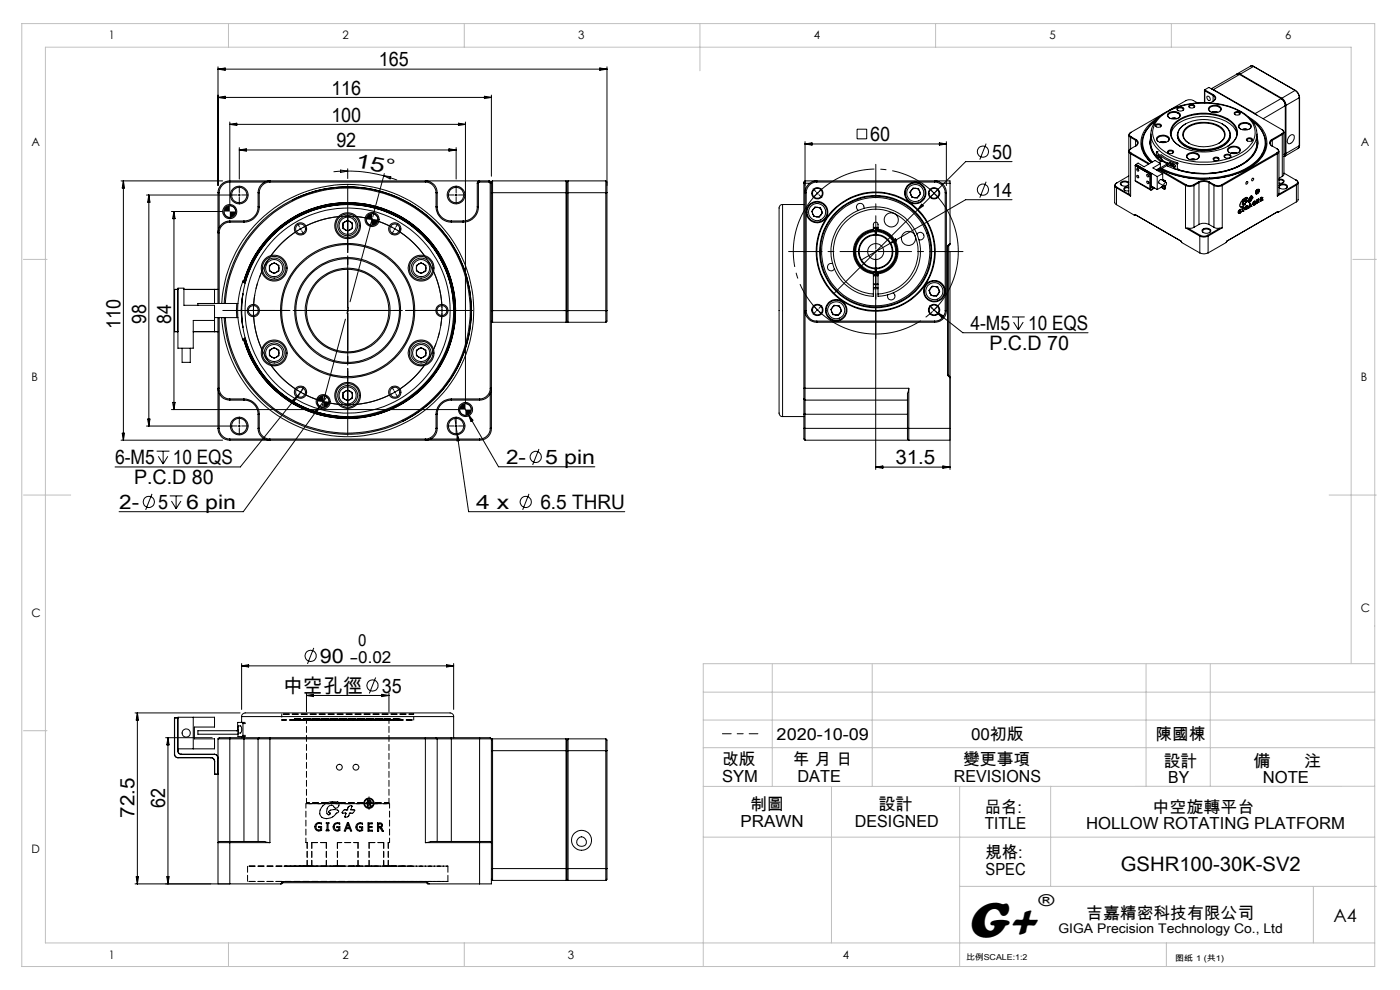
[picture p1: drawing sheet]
<svg xmlns="http://www.w3.org/2000/svg" width="297mm" height="210mm" viewBox="0 0 297 210" stroke-linecap="round" stroke-linejoin="round" font-family="sans-serif">
<defs><g id="words">
<text font-size="11" x="205.1" y="198.7">G+</text>
<g font-size="4.2">
<text x="80.4" y="14.1">165</text>
<text x="70.3" y="20.1">116</text>
<text x="70.3" y="25.8">100</text>
<text x="184.6" y="29.9">60</text>
<text x="71.4" y="31.2">92</text>
<text x="75.3" y="35.4" transform="rotate(11 75.3 35.4)">1 5 °</text>
<text x="210.5" y="33.7">50</text>
<text x="210.5" y="41.7">14</text>
<text x="25.6" y="69.8" transform="rotate(-90 25.6 69.8)">110</text>
<text x="31" y="68.8" transform="rotate(-90 31 68.8)">98</text>
<text x="36.3" y="68.8" transform="rotate(-90 36.3 68.8)">84</text>
<text x="205.9" y="70">4-M5</text>
<text x="218.1" y="70">10 EQS</text>
<text x="209.9" y="74.2">P.C.D 70</text>
<text x="24.4" y="98.5">6-M5</text>
<text x="36.7" y="98.5">10 EQS</text>
<text x="107.4" y="98.4">2-</text>
<text x="115.6" y="98.4">5 pin</text>
<text x="190" y="98.5">31.5</text>
<text x="25.3" y="108">2-</text>
<text x="28.4" y="102.7">P.C.D 80</text>
<text x="33.5" y="108">5</text>
<text x="39.5" y="108">6 pin</text>
<text x="101" y="108">4 x</text>
<text x="114.6" y="108">6.5 THRU</text>
<text x="67.9" y="140.6">90</text>
<text x="60" y="146.9">中空孔徑</text>
<text x="81" y="146.9">35</text>
<text x="28.6" y="173.5" transform="rotate(-90 28.6 173.5)">72.5</text>
<text x="35.1" y="171.4" transform="rotate(-90 35.1 171.4)">62</text>
<text x="237.8" y="184.8">GSHR100-30K-SV2</text>
</g>
<text font-size="3.9" x="282.9" y="195.5">A4</text>
<g font-size="3.5">
<text x="76" y="137.1">0</text>
<text x="74.2" y="140.6">-0.02</text>
<text x="164.8" y="157">2020-10-09</text>
<text x="206" y="157">00初版</text>
<text x="245.2" y="157">陳國棟</text>
<text x="153.2" y="162.3">改版</text>
<text x="153.2" y="165.8">SYM</text>
<text x="168.2" y="162.3">年 月 日</text>
<text x="169.2" y="165.8">DATE</text>
<text x="202.4" y="165.8">REVISIONS</text>
<text x="204.3" y="162.3">變更事項</text>
<text x="246.9" y="162.6">設計</text>
<text x="247.9" y="166.1">BY</text>
<text x="265.9" y="162.6">備</text>
<text x="267.9" y="166.1">NOTE</text>
<text x="276.6" y="162.6">注</text>
<text x="159.1" y="171.9">制圖</text>
<text x="186.4" y="171.9">設計</text>
<text x="208.9" y="172.4">品名:</text>
<text x="244.5" y="172.4">中空旋轉平台</text>
<text x="157.1" y="175.4">PRAWN</text>
<text x="181.3" y="175.4">DESIGNED</text>
<text x="208.9" y="175.9">TITLE</text>
<text x="230.4" y="175.9">HOLLOW ROTATING PLATFORM</text>
<text x="209.1" y="182.1">規格:</text>
<text x="209.1" y="185.6">SPEC</text>
<text x="220.3" y="192.2">®</text>
<text x="230.5" y="194.8">吉嘉精密科技有限公司</text>
</g>
<text font-size="2.8" x="224.5" y="197.8">GIGA Precision Technology Co., Ltd</text>
<g font-size="2.5">
<text x="23.1" y="8.4">1</text>
<text x="72.7" y="8.4">2</text>
<text x="122.7" y="8.4">3</text>
<text x="172.7" y="8.4">4</text>
<text x="222.7" y="8.4">5</text>
<text x="272.7" y="8.4">6</text>
<text x="6.7" y="30.9">A</text>
<text x="288.7" y="30.9">A</text>
<text x="6.7" y="80.9">B</text>
<text x="288.7" y="80.9">B</text>
<text x="6.7" y="130.9">C</text>
<text x="288.7" y="129.9">C</text>
<text x="6.7" y="180.9">D</text>
<text x="23.1" y="203.4">1</text>
<text x="72.7" y="203.4">2</text>
<text x="120.5" y="203.4">3</text>
<text x="178.8" y="203.4">4</text>
</g>
<g font-size="1.7">
<text x="204.9" y="203.7">比例SCALE:1:2</text>
<text x="249.3" y="203.8">图纸 1 (共1)</text>
</g>
</g></defs>
<g fill="none" stroke="#000" stroke-width=".21">
<path d="M46.2 14.2v25.2M46.2 14.7l1.6-.3v.5zM46.2 14.7h82.6M127.2 14.4l1.6 .3-1.6 .2zM128.8 14.2v25.2M255.5 19.1v2.7M255.6 19.3l1.8 1M255.6 19.3v2.5M255.7 19v.1M255.7 19l.8-.4 15.4 8.9M255.7 19l-.2 .1 .1 .2M255.7 19.1l1.7 1"/>
<path d="M255.7 19.1l-.1 .2M257 18.9l.4 .1M257.4 19h.1M257.4 19l8.9 5.1M262.5 15.7h-.1M263 15.8h-.7l-5.3 3M263 15.8l-5.6 3.2M263 15.8l8.8 5.1M263.1 15.7l-.1 .1M263.1 15.7l8.8 5.1M265.3 14h.4l.2 .1M265.3 14l-2.8 1.7h.6"/>
<path d="M265.3 14l.6 .1M265.9 14.1l8.9 5.1M265.9 14.1l-2.8 1.6M274.7 19.2a1.91 1.91 0 0 1 .9 1.5M274.7 19.2h.1M274.7 19.2l-2.8 1.6M274.8 19.2a2.09 2.09 0 0 1 .9 1.5M25.7 38.4h21.5M26.2 38.4v55M26.2 38.4l.2 1.5h-.5zM46.2 20.7h58M46.2 20.7l1.6-.3v.5z"/>
<path d="M48.8 25.9v17.5M48.8 26.4h49.9M48.8 26.4l1.4-.3v.5zM50.8 31.3v6.7M50.8 31.8h46M50.8 31.8l1.4-.2v.5zM56.2 38.6h-7.4a2.29 2.29 0 0 0-2.3 2.3M57.3 38.6v-.2a2.51 2.51 0 0 0-2.5 2.5M57.3 38.6a2.29 2.29 0 0 0-2.3 2.3M57.3 38.6h32.9M72.2 36.1l1.6 .2-1.6 .3zM73.8 36.3a30.3 30.3 0 0 1 7.6 1"/>
<path d="M73.8 36.3l-3 .1M73.8 35.8v2.1M81.4 37.3l2.8 .9M81.4 37.3l1.5 .2-.1 .5zM81.5 36.8l-2.2 8.3M90.2 38.6v-.2a2.51 2.51 0 0 1 2.5 2.5M90.2 38.6a2.29 2.29 0 0 1 2.3 2.3M95.2 31.6l1.6 .2-1.6 .3zM96.8 31.3v6.7M97.3 26.1l1.4 .3-1.4 .2zM98.7 25.9v59.5M101.2 38.9h.3"/>
<path d="M101.2 38.9v5M101.5 38.9v5M101.7 38.6v-.2h-.2l-.3 .5M101.7 38.6l-.2 .3M101.7 38.6h2.1M102.8 20.4l1.4 .3-1.4 .2zM103.8 38.4l.4 .2v.3M103.8 38.6l.2 .3M103.8 38.4h-55a2.51 2.51 0 0 0-2.6 2.5M103.8 38.4v.2M104 38.9h.2M104 38.9v43.5"/>
<path d="M104.2 20.2v17.2M104.2 38.9v52M104.5 38.4v2.5M104.5 38.4l-.2 .1-.1 .4M104.5 38.4h15.6M120.1 38.4v30M120.1 38.4l.2 .1v2.4M120.5 38.4v2.5M120.5 38.4l-.2 .2M120.5 38.4h8M128.5 38.4v2.5M128.5 38.4l.3 .2v2.3"/>
<path d="M170.5 38.9h1.3M170.5 38.9v43.5M170.8 30v54.9M170.8 30.5h30M170.8 30.5l1.5-.2v.5zM170.8 38.4v.5M170.8 38.4h30.7v.5M170.8 38.4l-.3 .2v.3M173.3 38.6a2.29 2.29 0 0 0-2.3 2.3M173.3 38.6v-.1a2.19 2.19 0 0 0-2.4 2.4h.1M173.3 38.6h25M181.8 27.4h2.1v2h-2.1z"/>
<path d="M193.7 39.9l1.2 .1 .4 1.1-.7 .9-1.1-.1-.5-1.1zM198.3 38.6a2.23 2.23 0 0 1 2.2 2.3M198.3 38.6v-.2a2.36 2.36 0 0 1 2.5 2.5M199.3 30.3l1.5 .2-1.5 .3zM199.8 38.9h1.7M200.8 30v9.4M201.5 38.9v13l-.2 .2M209.2 38.6l-1.3 3.3M209.2 30.5l-1.3 3.4M214.7 34.3h-9.8l-27.9 27.9M236.5 39.4v3.5l.4 .5M236.9 39.9v3.5"/>
<path d="M236.9 39.9l3 1.7M236.9 38.8a.49 .49 0 0 0-.3 .5 .49 .49 0 0 0 .3 .4M236.9 38.8a.55 .55 0 0 0-.4 .5 .55 .55 0 0 0 .4 .6M236.9 39.7v.2M236.9 39.7l2.6 1.5M238 39.4a.45 .45 0 0 1-.1-.6 .45 .45 0 0 1 .5-.2 .64 .64 0 0 1 .7 0 .64 .64 0 0 1 .2 .7l-.1 .1M239.5 28.6v12.6M239.5 39.7a.62 .62 0 0 0-.7-.1 .62 .62 0 0 0-.3 .6l.4 .3h.6M239.5 38.8a1.09 1.09 0 0 0-1.8 .2 1.16 1.16 0 0 0 1.6 .3M239.5 39.1l-.2 .2M239.5 39.9a.52 .52 0 0 0-.6-.1 .52 .52 0 0 0-.3 .5l.1 .1M239.5 37.3l-2.6 1.5"/>
<path d="M239.9 31.6a.53 .53 0 0 0-.4 .5 .53 .53 0 0 0 .4 .5M239.9 29.1v2.5M239.9 32.6v9M239.9 32.6l3.8 2.2M239.9 29.1l1 .7M239.9 31.5a.49 .49 0 0 0-.3 .5 .49 .49 0 0 0 .3 .4M239.9 28.1a.49 .49 0 0 0-.3 .4 .49 .49 0 0 0 .3 .5M239.9 28.1a.55 .55 0 0 0-.4 .5 .55 .55 0 0 0 .4 .5M239.9 32.4l3.9 2.3M239.9 29l1.1 .6M239.9 32.4v.2M239.9 31.5v.1"/>
<path d="M239.9 29v.1M240.8 38.3l.1 .2 3.2 1.8M240.8 35.1h.1M240.8 35.2l3.2 1.8M240.8 35.1v3.2M240.8 35.1l3.2 1.8M240.8 38.3l3.2 1.8M240.8 35.1l.3-.1 3.1 1.8M240.9 29.8a.66 .66 0 0 1 .4 .6 .66 .66 0 0 1-.4 .6zM241 29.6a.7 .7 0 0 1 .5 .7 .7 .7 0 0 1-.5 .6l-1.1 .6M241 29.6l-.1 .2M241 34.9v.1"/>
<path d="M241 34.9l4.5 2.6M241.2 37.2a.26 .26 0 0 1 .3 .2 .26 .26 0 0 1-.2 .3l-.2-.3zM241.2 35.8a.27 .27 0 0 1 .3 .2 .27 .27 0 0 1-.2 .3zM241.4 35.8l.1 .3M241.4 37.2l.1 .3M242.3 30.4a5.4 5.4 0 0 0 2 4.1M243.1 27.8a5 5 0 0 0 1.2 6.6M243.3 37a.27 .27 0 0 1 .4 .2 .27 .27 0 0 1-.2 .3zM243.3 38.4a.33 .33 0 0 1 .3 .2 .33 .33 0 0 1 0 .4l-.3-.2zM243.5 37l.2 .3M243.5 38.5l.2 .3M244 37v3.1"/>
<path d="M244 36.9v.1M244 36.9v3.2M244.2 29a4.4 4.4 0 0 0 1.1 4.4M244.2 29.3l-.3 1.3M244.2 29.4a4.2 4.2 0 0 0 1.1 3.9M244.2 28.4v1.9a4.6 4.6 0 0 0 1.1 2.9M244.2 36.8l-.2 .1M244.2 36.8h.1M244.3 36.8v3h.2M244.3 36.8h.1M244.3 39.6l.2 .2h-.2zM244.3 39.5l1.2 .7"/>
<path d="M244.3 36.8l-.3 .2M244.5 39.8h.1M244.7 39.7l-.2 .1M244.9 39.9l-.6 .3M245.1 25.7a5.2 5.2 0 0 0-2.2 6.5l.5 1 1.1 1.2M245.2 26.4a.67 .67 0 0 1 .7-.2 .67 .67 0 0 1 .4 .6 .71 .71 0 0 1-1.2-.3zM245.3 25.5l-1.1 .8-1.1 1.5M245.3 33.3l.9 1M245.3 26.9a.4 .4 0 0 1 .2-.5 .4 .4 0 0 1 .5 0l.3 .3-.1 .2M245.4 32.3l-.1 1M245.4 32.3a8.4 8.4 0 0 0 4.3 2.4M245.4 29.2a1.81 1.81 0 0 1 2.7 .1 1.39 1.39 0 0 1-2 .9l-.7-.5z"/>
<path d="M245.5 37.5v2.7M245.6 25.1a14.6 14.6 0 0 1 11.4-3.2 12.5 12.5 0 0 1 8.5 3.6 4.4 4.4 0 0 1-.9 6.7 16.9 16.9 0 0 1-14.7 1.9 8 8 0 0 1-5.6-4.7 4.4 4.4 0 0 1 1.3-4.3zM245.6 32.2h-.2M245.7 32.2l-.3 .1M245.7 33.5a.31 .31 0 0 1-.2-.3 .31 .31 0 0 1 .2-.3l.5 .5a.35 .35 0 0 1 .3 .3 .35 .35 0 0 1-.2 .3h-.1M245.7 33.5l.5 .5M245.8 30a.6 .6 0 0 1-.3-.7 .6 .6 0 0 1 .6-.4 1.21 1.21 0 0 1 1.8 .9l-.3 .2M245.8 33l.2 .4M245.9 25.1a13.9 13.9 0 0 1 10.3-3.2 13.3 13.3 0 0 1 8.7 3.2 4.1 4.1 0 0 1-.4 6.4 15.6 15.6 0 0 1-12.2 2.6 10.7 10.7 0 0 1-7.1-3.8 4 4 0 0 1 .7-5.2zM245.9 36.1l5.6 3.3M246 24.8a6.6 6.6 0 0 0-4 5.8 5.7 5.7 0 0 0 2.2 3.9M246 33.4l.5 .4"/>
<path d="M246 33.4l-.3 .1M246 36l5.6 3.2M246.1 30.2h1.2M246.2 33.3l.2 .3M246.2 34.7l-1.2-.7-2.3 1.4-1.3-.8-.4 .3M246.2 34.7l-1.6 .9 2.1 1.2M246.2 34.7v.9l-.9 .4 2.3-1.2M246.3 32.8l1.7 1 1.8 .7M246.5 33.9l-.3 .1M246.6 39.6h.1M246.6 34.1l1 .7M246.6 34.1v-.1l1.1 .6"/>
<path d="M246.6 34.1l-.7 .4M246.7 38.1l.5 .2M246.7 36.8l-1.2 .7M246.7 36.8v1.5M246.7 39.3v.2l-1.2 .7M246.7 39.3l.1 .1M246.7 38.2l.3 .2M246.8 39.4v.2h-.2M246.8 39.4l-.2 .2M247 38.4l.2-.1 .1 .3M247 24l-7.1 4.1M247 38.4h-.1"/>
<path d="M247 38.4h.1M247 39.5v.6M247 38.4h.2l.1 .2M247.2 38.8l.1-.1a.4 .4 0 0 1 .1 .5 .4 .4 0 0 1-.5 .2v-.4zM247.2 40h.1M247.3 39.4v.6M247.3 40l-.3 .1M247.3 30.2l-.7-.2-.5 .2M247.4 38.7l-1.1-.6a.53 .53 0 0 0-.4 .8l1.1 .6M247.6 35.1l.1 .1M247.6 35.1h.1M247.7 34.6l-.1 .2"/>
<path d="M247.7 34.6v.6l1.2 .5 .8 .3 .1-.1M247.7 35l-2.1 1.2M247.8 32a.78 .78 0 0 1 1.2 .2 .78 .78 0 0 1-1.3 0zM247.9 24.1a1.81 1.81 0 0 1 2.5 .2 1.34 1.34 0 0 1-2 .8 .65 .65 0 0 1-.6-.3 .65 .65 0 0 1 .1-.7zM247.9 32.5a.42 .42 0 0 1 .2-.5 .42 .42 0 0 1 .5 0l.2 .2-.1 .3M248.1 25a.66 .66 0 0 1-.2-.8 .66 .66 0 0 1 .8-.3 1.09 1.09 0 0 1 1.6 .9l-.3 .2M248.2 34.5l.3 .5M248.2 35.1a.29 .29 0 0 1-.3-.3 .29 .29 0 0 1 .4-.2l.5 .2a.43 .43 0 0 1 .5 .2 .43 .43 0 0 1-.1 .5h-.1M248.2 35.1l.9 .4M248.4 25.1h1.3M248.4 28.5a4.6 4.6 0 0 1 3.7-3.3 10.8 10.8 0 0 1 8.8 1.1l1.2 1.2 .3 1M248.5 35l.8 .3-.2 .2"/>
<path d="M248.5 25.2l.6-.2 .5 .2M248.5 35l-.3 .1M248.6 34.7v.1a.19 .19 0 0 0 .2 .2 .19 .19 0 0 0 .2-.2M248.6 34.7h.1M249.1 26.2a10.3 10.3 0 0 1 10.4-1.4 3.9 3.9 0 0 1 3 3.7 5.2 5.2 0 0 1-4.3 3.4 10.3 10.3 0 0 1-8.8-1.6 2.73 2.73 0 0 1-.3-4.1zM249.7 34.7l.1 .2M249.7 23a.89 .89 0 0 1 1.4 .1 .83 .83 0 0 1-.7 .5 .83 .83 0 0 1-.7-.5zM249.8 28.6a3.5 3.5 0 0 0 3 3 8.1 8.1 0 0 0 7.7-1.4l.3-.6 .2-1M249.8 34.9v1M249.8 34.5l.1 .2M249.8 34.5l-.1 .2M249.9 34.7l-.1 .2"/>
<path d="M249.9 23.5a.42 .42 0 0 1 .1-.6 .42 .42 0 0 1 .5 0l.5 .2v.2l-.1 .2M250.4 31.1a2.95 2.95 0 0 1-1.2-4.8 9.8 9.8 0 0 1 9.1-1.8 5.4 5.4 0 0 1 4 3 3 3 0 0 1-1.9 3.6M250.6 27a7.9 7.9 0 0 1 9.5-.1 2.27 2.27 0 0 1-.7 3.8 8.2 8.2 0 0 1-8.6-.4 2.09 2.09 0 0 1-.2-3.3zM251.5 39.4a2.02 2.02 0 0 0 1.8 0M251.5 26.3a2.5 2.5 0 0 0-1.3 3.6 7.7 7.7 0 0 0 8 1.6 3.4 3.4 0 0 0 2.8-3 3 3 0 0 0-1.7-2.2M251.5 39.4v8.9M251.5 27.2a6.6 6.6 0 0 1 7.8 .1 1.9 1.9 0 0 1-.8 3.1 6.9 6.9 0 0 1-6.9-.5 1.75 1.75 0 0 1-.1-2.7zM251.6 39.2a1.59 1.59 0 0 0 1.6 0M251.6 39.2l-.1 .2M251.9 32.7a1.84 1.84 0 0 1 2.5 .3 1.24 1.24 0 0 1-1.7 .9 .77 .77 0 0 1-.8-.3 .77 .77 0 0 1 0-.9zM252.1 33.7a.6 .6 0 0 1-.3-.7 .6 .6 0 0 1 .7-.4 1.36 1.36 0 0 1 1.8 .7l-.3 .4M252.3 22.4a.76 .76 0 0 1 1.2 .2 .72 .72 0 0 1-1.3-.1z"/>
<path d="M252.3 30.4a1.89 1.89 0 0 1-1.3-1.8 1.89 1.89 0 0 1 1.3-1.8 6.6 6.6 0 0 1 6.8 .5 1.82 1.82 0 0 1-.5 3.1M252.4 22.9a.34 .34 0 0 1 0-.5 .34 .34 0 0 1 .5 0l.4 .1-.1 .4M252.4 33.9l.6-.2 .7 .1-1.2 .1M253.2 39.2l.1 .2M253.3 39.4v8.8M254 21.8l-.8-.5a1.87 1.87 0 0 0-1.6 0l-3.5 2M254.2 38.6a2.47 2.47 0 0 1 2.3 0M254.2 38.6l-1 .6M254.2 38.6l.2 .1M254.4 38.7a2.39 2.39 0 0 1 2.1 0M254.4 38.7l-1.1 .7M254.4 38.7v8.9"/>
<path d="M256 20.5a.48 .48 0 0 1 .7 .2 .48 .48 0 0 1-.2 .6l-.3-.2zM256.5 38.7l1 .7M256.5 38.7v8.9M256.5 22.7a1.69 1.69 0 0 1 2.6 .4 1.62 1.62 0 0 1-2.7 .1zM256.5 38.6l1.1 .6M256.5 38.6v.1M256.8 23.7a.68 .68 0 0 1-.2-.9 .68 .68 0 0 1 .8-.3 1.08 1.08 0 0 1 1.5 .9l-.2 .3M257.4 20.3a.64 .64 0 0 1 .4 .6 .64 .64 0 0 1-.4 .6zM257.4 33.6a.67 .67 0 0 1 .7-.3 .67 .67 0 0 1 .5 .6 .71 .71 0 0 1-1.2-.3zM257.4 20.1a.7 .7 0 0 1 .5 .7 .7 .7 0 0 1-.5 .6l-.6 .4M257.4 20.1v.2M257.5 39.4a1.94 1.94 0 0 0 1.8 0"/>
<path d="M257.5 39.4v8.8M257.6 34a.41 .41 0 0 1 .1-.5 .41 .41 0 0 1 .5 0l.3 .3-.1 .2M257.6 39.2a1.59 1.59 0 0 0 1.6 0M257.6 39.2l-.1 .2M258.3 23.8l-.6-.1-.6 .1 .7-.1 .5 .1M259.2 39.2l.1 .2M259.3 39.4v8.9M259.7 32.9a.82 .82 0 0 1 1.4 .4 .87 .87 0 0 1-1.4-.3zM259.9 33.5a.36 .36 0 0 1-.1-.5 .36 .36 0 0 1 .5-.1 .41 .41 0 0 1 .6 0 .41 .41 0 0 1 0 .6M260.5 31.5a1.81 1.81 0 0 1 2.6 .2 1.39 1.39 0 0 1-2 .8l-.6-.5zM260.8 32.4a.6 .6 0 0 1-.2-.7 .6 .6 0 0 1 .6-.5 1.35 1.35 0 0 1 1.8 .8l-.3 .4M261.2 32.5h1.2"/>
<path d="M261.8 23.9a.67 .67 0 0 1 .7-.3 .67 .67 0 0 1 .6 .6 .71 .71 0 0 1-1.3-.3zM262.1 24.3h-.1a.41 .41 0 0 1 .2-.5 .41 .41 0 0 1 .5 .1l.3 .1-.1 .3M262.4 32.5l-.7-.1-.6 .1M262.8 26.5a1.84 1.84 0 0 1 2.7 .1 1.34 1.34 0 0 1-2 .9l-.7-.5zM263.2 27.4a.66 .66 0 0 1-.2-.9 .66 .66 0 0 1 .8-.3 1.04 1.04 0 0 1 1.5 .9l-.3 .3M263.5 27.5h1.2M263.5 27.5l.7-.1 .5 .1M264.4 38.6l.2-.1a.29 .29 0 0 1 0 .4 .29 .29 0 0 1-.3 .1zM264.5 29.4a.76 .76 0 0 1 1.2 .3 .72 .72 0 0 1-1.3-.2zM264.7 29.9a.34 .34 0 0 1 0-.4 .34 .34 0 0 1 .4-.1l.4 .2v.3M264.9 24.8a6.3 6.3 0 0 1 3.7 6.6 8.3 8.3 0 0 1-5 5 21.3 21.3 0 0 1-17.4-.5M265.5 25.5l1.4 1.2 .8 1.1"/>
<path d="M265.6 37.9l.2-.1a.29 .29 0 0 1 .1 .4 .29 .29 0 0 1-.4 .1zM265.7 25.7a5.2 5.2 0 0 1 0 9.1 19.4 19.4 0 0 1-16 2.2l-1.5-.5-1.7-.8M266.3 24.1l-.1 .1M266.3 24.1l.4 .3M266.7 29a4.5 4.5 0 0 1-1.9 5 16.6 16.6 0 0 1-13.4 2.5l-2.3-.7M266.7 29.3l.1 1.3M266.7 29.4a5.1 5.1 0 0 1-2.9 5.3 18 18 0 0 1-14.1 1.2l.2-.1-.1 .1M266.7 28.4v1.9a6.1 6.1 0 0 1-4.2 5 17.9 17.9 0 0 1-12.7 .6M267.8 27.8a5 5 0 0 1-1.5 6.7 17.5 17.5 0 0 1-12.4 3.4 18.2 18.2 0 0 1-7.6-2.1M268.5 30.4a6.4 6.4 0 0 1-3.7 5.4M269.6 30l.3-.2v1.2l-.4-.5zM269.8 29.6a.72 .72 0 0 0-.5 .7 .72 .72 0 0 0 .5 .6l1.1 .6"/>
<path d="M269.8 29.6l.1 .2M270.9 31.5a.47 .47 0 0 1 .3 .5 .47 .47 0 0 1-.3 .4M270.9 31.5a.58 .58 0 0 1 .4 .5 .58 .58 0 0 1-.3 .6M270.9 32.4l-11.7 6.8M270.9 32.4l.1 .2M271 32.6l-11.7 6.8M271 32.6v9M271.3 32.1v9.1M271.3 38.1a.69 .69 0 0 1 1.1 .5l-.3 .2h-.8M271.3 39.4a1.18 1.18 0 0 1 1.8 .1 1.09 1.09 0 0 1-1.8 .2M271.3 38.2a.52 .52 0 0 1 .6 0 .52 .52 0 0 1 .3 .6h-.1M271.6 40a.43 .43 0 0 1-.1-.6 .43 .43 0 0 1 .5-.2 .61 .61 0 0 1 .7 0 .61 .61 0 0 1 .2 .7l-.1 .1"/>
<path d="M271.8 20.9a1.92 1.92 0 0 1 .9 1.5l-4.7 2.8M271.8 20.9l-5.5 3.2M271.8 20.9h.1M271.9 20.9a1.83 1.83 0 0 1 .8 1.5M271.9 27.5a.47 .47 0 0 1 .4 .4 .47 .47 0 0 1-.4 .5M271.9 27.5a.56 .56 0 0 1 .5 .5 .56 .56 0 0 1-.4 .5M271.9 20.8a1.79 1.79 0 0 1 .9 1.6M271.9 20.8v.1M271.9 28.4l-2.1 1.2M271.9 28.4l.1 .1M272 28.5l-2.1 1.3M272 37.4l-.7 .4"/>
<path d="M272 28.5v8.9M272.4 28v9l-.4 .4M272.4 33.2h.1M272.4 36.7l2.5 1.5M272.6 33.1l-.1 .1M272.7 32.7l-.3 .5M272.7 22.4h.1M272.7 22.4v10.3M272.7 32.7l-.3 .1M272.8 32.6h-.1M272.8 22.4v10.2M273.6 28.8a.57 .57 0 0 1 .8-.2 .57 .57 0 0 1 .1 .9 1.12 1.12 0 0 1-1.3 .9 1.32 1.32 0 0 1 .4-1.6z"/>
<path d="M274.9 38.2a.47 .47 0 0 1 .4 .5 .47 .47 0 0 1-.4 .4M274.9 38.2a.54 .54 0 0 1 .5 .5 .54 .54 0 0 1-.4 .6M274.9 39.1l-3.6 2.1M274.9 39.1l.1 .2M275 39.3l-4 2.3M275 39.3v3.5M275.4 38.7v3.8l-.4 .3M275.4 31.5l-2.8 1.7 .2-.6M275.6 30.9v.4l-.2 .2M275.6 20.7l-2.8 1.7M275.6 20.7v10.2M275.6 30.9l-2.8 1.7"/>
<path d="M275.7 30.9l-.3 .6M275.7 20.7h-.1M275.7 30.9h-.1M275.7 20.7v10.2M31.1 41.4h18.1M31.6 41.4v49M31.6 41.4l.2 1.5h-.5zM36.4 44.9h10.8M36.9 44.9v42M36.9 44.9l.2 1.5h-.5zM46.2 40.9v23.5M46.2 40.9h.3"/>
<path d="M46.5 40.9v7.4M46.5 49.4v15M47.5 44.9a1.33 1.33 0 0 0 1.3 1.2M48.8 47.1a2.29 2.29 0 0 0-2.3 2.3M48.8 46.9a2.51 2.51 0 0 0-2.6 2.5h.3M48.8 46.9v.2M48.8 47.1h3M48.8 46.9h3M48.8 43.6a1.21 1.21 0 0 1 1.2 1.3M50.5 41.4h.5M50.8 41.1v.5M51.5 59.8v-.2l.6 .2a22.5 22.5 0 0 1 24.7-16.2 22.5 22.5 0 0 1 19.4 22.3"/>
<path d="M51.5 59.8a17.9 17.9 0 0 0 0 12.2M51.5 59.8l.5 .3M51.8 46.9v.2M51.9 59.8a22.7 22.7 0 0 1 34.9-12.5 22.7 22.7 0 0 1 0 37.1 22.7 22.7 0 0 1-34.9-12.4M54.8 43.9a3 3 0 0 1-3 3M54.8 40.9v3M54.8 40.9h.2M54.8 43.9h.2M55 43.9a3.3 3.3 0 0 1-3.2 3.2M55 40.9v3M57.1 56.3l1.1-.6 1 .6v1.2l-1 .5-1.1-.5zM62.1 42.4a26.2 26.2 0 0 1 35.2 11.8 26.2 26.2 0 0 1-11.9 35.2"/>
<path d="M63.6 48.4l.1 .2M63.7 48.6l-.2 .1M63.7 48.6l.2 .2M64 48.4l-.3 .2M72.7 47.3l1.1-.6 1 .6v1.2l-1 .5-1.1-.5zM77.7 46.6a1.21 1.21 0 0 0 1.2 1.2M78.7 46.5l.5 .1M78.9 45.3a1.26 1.26 0 0 1 1.3 1.3M79 46.3l-.2 .5M88.3 56.3l1-.6 1 .6v1.2l-1 .5-1-.5zM92.5 43.9a3.3 3.3 0 0 0 3.2 3.2M92.5 40.9v3"/>
<path d="M92.5 40.9h.2M92.5 43.9h.2M92.7 43.9a3 3 0 0 0 3 3M92.7 40.9v3M95.7 47.1h2.5M95.7 46.9v.2M95.7 46.9h2.5M96.5 41.4h.5M96.8 41.1v.5M98.2 46.9v.2M101.2 43.9a3 3 0 0 1-3 3M101.2 43.9h.3"/>
<path d="M101.5 43.9a3.3 3.3 0 0 1-3.3 3.2M104.2 40.9h.3M104.5 40.9h15.8M104.5 40.9v25M120.3 40.9h.2M120.3 40.9v25M120.5 40.9h8M120.5 40.9v25M128.5 40.9h.3M128.5 40.9v25M128.8 40.9v25M166 43.4a1 1 0 0 0-.7 1.4v42.8a.76 .76 0 0 0 .7 .8"/>
<path d="M166 43.4v45M166 43.4h4.5M171 40.9v25M172.9 43.9l1.2 .2 .4 1-.7 1-1.2-.2-.4-1.1zM173.2 40.8l.4 .4M173.6 40.8l-.4 .4M176.6 55.9a.81 .81 0 0 0-1 .4 .81 .81 0 0 0 .4 1.1 .81 .81 0 0 0 1-.3M183.2 44.2a.8 .8 0 0 0-.4-1 .8 .8 0 0 0-1 .4 .8 .8 0 0 0 .3 1M185.3 48.6a4.8 4.8 0 0 0-4.3 4.8 4.8 4.8 0 0 0 4.3 4.7M185.3 48.3h1M185.3 58.5h1M185.5 53.4h.5"/>
<path d="M185.7 57.9v.5l-.4-.1 .6 .1M185.7 49.1a4.3 4.3 0 0 0-4.2 4.3 4.3 4.3 0 0 0 4.2 4.2M185.7 49.7a3.7 3.7 0 0 0-3.6 3.7 3.7 3.7 0 0 0 3.6 3.6M185.7 49.9a3.5 3.5 0 0 0-3.4 3.5 3.5 3.5 0 0 0 3.4 3.5M185.7 48.9a4.5 4.5 0 0 0-4.4 4.5 4.5 4.5 0 0 0 4.4 4.5M185.7 56.9h.2M185.7 49.9h.1M185.7 48.9v1M185.7 56.9v1M185.8 53.1v.5M185.8 54.9v44.7M185.8 49.9h.1"/>
<path d="M185.8 48.4v1.5M185.9 48.4h-.6h.4v.5M185.9 49.1a4.3 4.3 0 0 1 4.1 4.3 4.3 4.3 0 0 1-4.1 4.2M185.9 48.9a4.5 4.5 0 0 1 4.4 4.5 4.5 4.5 0 0 1-4.4 4.5M185.9 49.7a3.7 3.7 0 0 1 3.5 3.7 3.7 3.7 0 0 1-3.5 3.6M185.9 49.9a3.5 3.5 0 0 1 3.4 3.5 3.5 3.5 0 0 1-3.4 3.5M185.9 48.4v.5M185.9 57.9v.5M185.9 48.9v1M185.9 56.9v1M185.9 48.4h.4M186.3 48.6a4.8 4.8 0 0 1 4.2 4.8 4.8 4.8 0 0 1-4.2 4.7"/>
<path d="M186.3 58.3l-.4 .1M188.8 51.6l-6.1 3.5M188.8 51.6l1.2-.9 .2 .4zM189.7 45.3a8.9 8.9 0 0 1 4.4 4.7M189.7 45.3a9 9 0 0 0-12.6 5.8 9 9 0 0 0 8.2 11.3M194.1 50a9 9 0 0 1-7.8 12.4M194.5 49.7a.79 .79 0 0 1 1.1-.3 .79 .79 0 0 1 .3 1 .79 .79 0 0 1-1 .4M195.5 43.3l.4 .4-1.3 .8zM198 40.8l.3 .4M200.5 40.9h.3M200.5 40.9v25M200.8 40.9v25"/>
<path d="M201 52.1v27.5M201 52.1h.3M201.3 52.1v27.5M201.5 53.4v46.2M201.5 51.6l-.5 .5M214.7 42.4h-9.8l-16.1 9.2M236.9 43.4l3.7 2.2M239.5 41.2l.4 .4M240.8 45.5l9.7 5.6 .2 .4 3.8 2.1M240.8 45.5l-.2 .1M240.8 45.5l.1 .1h-.3M244 40.1l.1 .2 .2-.1"/>
<path d="M244 40.1h.1M244.3 40.2h.1M247 40.1h.1M247 40.1l-.7-.4 .7 .4M251.5 48.3l.5 .1M251.5 48.3l3 1.8M252 48.4l2.6 1.5M253.3 48.2l-.6 .2h-.7M254.4 47.6a2.39 2.39 0 0 1 2.1 0M254.4 47.6l-1.1 .6M254.5 50.1a1.94 1.94 0 0 0 1.8 0M254.5 53.6a1.94 1.94 0 0 0 1.8 0"/>
<path d="M254.5 50.1v3.5M254.6 49.9a1.59 1.59 0 0 0 1.6 0M254.6 49.9l-.1 .2M255 48.8a1.18 1.18 0 0 1 1.9 .1 1.03 1.03 0 0 1-1 .6 1.03 1.03 0 0 1-.9-.6zM255.3 49.3a.43 .43 0 0 1-.1-.5 .43 .43 0 0 1 .5-.2 .61 .61 0 0 1 .7 0 .61 .61 0 0 1 .2 .7h-.1M256.2 49.9l.1 .2M256.3 50.1v3.5M256.5 47.6l1 .6M257.5 48.2l.6 .2h.7M258.8 48.4l-2.6 1.5M259.3 48.3l-.5 .1M259.3 48.3l-3 1.8"/>
<path d="M260.3 51.1l-.2 .4-3.8 2.1M262.7 45l.1 .1M262.7 45h.1M263 45.2h.1M263 45.2l-.2 .1M263 44.5l-.3 .5M263 44.5h.1M263.1 44.8l-.2 .3-.2-.1M263.1 44.8h.1M263.1 44.8l-.1 .1 .2-.2v.3M263.2 44.5h-.2M263.2 44.5a.46 .46 0 0 0-.5 .2 .46 .46 0 0 0 .1 .6l.2-.1"/>
<path d="M263.2 45l-.2 .2M263.2 44.5h.1M263.2 45h.1M263.2 43.9h.1M263.5 43.8l-.3 .1M263.5 43.8h.1M263.6 43.3h.1M263.6 43.3v.1M263.6 42.9v.4M263.6 42.9h.1M263.6 44.2h.1M263.6 44.2l-.1 .7 .2-.1"/>
<path d="M263.7 44.7h.1M263.7 44.2h.1M263.7 44.7v.1M263.7 44.2v.5M263.7 44.8h.1M263.7 44.1h.1M263.7 44.1l-.1 .1M263.7 44.1v.1M263.8 43.2v.1h-.2M263.8 43.2h.1M263.8 43.2h-.1M263.9 42.4l-.3 .5"/>
<path d="M263.9 42.4l.3 .1M263.9 42.4h.1M264 43.4l-.5 .4M264 42.4h-.1M264 43.4h.1M264.1 44.2l.1 .2M264.1 44.2h.1M264.2 42.5h.1M264.3 43l-.3 .4M264.3 43h.1M264.3 42.9v.1M264.3 42.9h.1"/>
<path d="M264.3 43.8l-.2 .4M264.3 44.4h-.2M264.3 43.8h.1M264.3 44.4h.1M264.4 44.1l-.1 .3-.2-.2M264.4 42.7l-.1 .2M264.4 42.7v-.1a.53 .53 0 0 0-.7 .4l.1 .2M264.4 41.9h.1M264.4 42.6v.1M264.4 42.7h.1M264.4 44.1h.1M264.4 44.1h-.1l.2-.2v.3"/>
<path d="M264.5 41.9a1.76 1.76 0 0 0-1.4 1.9l.1 .1M264.5 42.1l-.3 .4M264.5 41.9v.2M264.5 41.9h.1M264.5 42.1h.1M264.5 43.7l-.2 .1M264.5 43.7v-.1a.53 .53 0 0 0-.3 .9l.1-.1M264.5 43.7h.1M264.5 44.2l-.2 .2M264.5 44.2h.1M264.7 42.6h.1M264.8 42.6h.1"/>
<path d="M264.9 42.8v.1M264.9 42.8h.1M264.9 42.5l-.1 .1M264.9 42.9h.1M264.9 42.5h.1M265 42.5h.1M265 44.1h.1M265 42.5l-.1 .3M265 43.8h.1M265 43.8v.3M265 43.7h.1M265.1 42.1h.1"/>
<path d="M265.1 42.1l-.2 .2-.1 .3M265.1 42.7l-.2 .2M265.1 42.7h.1M265.1 43.3h.1M265.1 43.3v.1M265.1 43.4h.1M265.1 43.4l-.1 .3M265.1 43.3l.2 .3-.3 .1M265.2 42.6l-.1 .1M265.2 42.6h.1M265.3 42.4l-.1 .2M265.3 42.4h.1"/>
<path d="M265.3 42.3v.1M265.3 42.3h.1M265.3 43.7h.1M265.3 43.7l-.3 .1M265.3 43.7v.1h.1M265.4 42h.1M265.4 41.7v.1M265.4 41.6h.1M265.4 41.8h.1M265.4 43.8h.1M265.4 41.8v.2M265.4 43.8l-.3-.6-.2 .9h.1"/>
<path d="M265.5 41.6l-.1 .1M265.5 41.6l-.4 .3v.2M265.5 41.6h.1M265.5 42.2h.1M265.5 42.2l-.2 .1M265.6 42.1l-.1 .1M265.6 42.1h.1M265.7 41.9l-.1 .2M265.7 41.9l-.3 .1M265.7 41.8v.1M265.7 41.9h.1M265.8 43.2l.1 .2"/>
<path d="M265.8 43.2h.1M266 43.5h.1M266 43.5h-.1M266.1 42.8l-.3 .4M266.1 42.8h.1M266.2 43.1v.2l-.2 .1-.2-.2M266.2 43.1h.1M266.2 43.1h-.2l.2-.1v.3M266.2 42.7l-.1 .1M266.2 42.7a.41 .41 0 0 0-.4 .3 .41 .41 0 0 0 .1 .5h.1M266.2 43.3l-.2 .2M266.2 42.7h.1"/>
<path d="M266.2 43.3h.1M266.5 41.1h.1M266.6 40.3l.2-.2a.53 .53 0 0 1 .3 .7 .53 .53 0 0 1-.6 .3l-.2-.3zM266.6 40.4l.2-.2a.41 .41 0 0 1 .2 .6 .41 .41 0 0 1-.6 .1zM266.7 40.6h.1M266.7 40.5h.1M266.7 40.9h.1M266.7 40.7h.1M266.7 40.5v.1M266.7 40.7v.2M266.7 40.4h.1M266.7 40.4v.2"/>
<path d="M266.7 42.6h.1M266.7 42.4h.1M266.7 43h.1M266.7 42.7h.1M266.7 40.7l.2 .1M266.7 42.4v.2M266.7 42.7v.3M266.7 40.4v.1M266.8 40.6h.1M266.8 40.6l.1 .2M266.8 40.3l.1 .1M266.9 40.4l-.1 .2"/>
<path d="M266.9 40.4h-.3l.1 .5M266.9 40.4h.1M266.9 40.8h.1M266.9 40.2h.1M266.9 40.2a.55 .55 0 0 0-.4 .9M266.9 42.6h.1M266.9 42.6l-.2 .1M266.9 42.6h-.2M267 40.2h.1M267 40.2l.1 .2M267 42.3h.1M267 42.9h.1"/>
<path d="M267 42.9l-.3 .1M267 42.3l-.3 .1M267 42.3l-.3 .1-.1 .7 .4-.2M267.1 40.4a.61 .61 0 0 1-.6 .7M267.4 42.3h.1M267.4 42h.1M267.4 42.6h.1M267.4 42v.3M267.4 42.3v.3M267.5 42.3l.3 .1M267.5 42.3h.1M267.5 42.3h-.1"/>
<path d="M267.5 41.9h.2M267.5 41.9l.2 .1-.3 .3M267.5 41.9h.1M267.5 41.9l-.1 .1M267.6 42.2h.1M267.6 42.2l.1 .1M267.7 42.2v.1M267.7 42.3h.1M267.7 42.3l.1 .1M267.7 41.8l.1 .1M267.8 41.9l-.2 .3M267.8 41.9l-.2-.1-.2 .2v.6"/>
<path d="M267.8 41.9h.1M267.8 42.4h.1M271 45l-10.7 6.1M271 45h.2M271 44.9l.2 .1M271 44.9l-10.7 6.2M271 44.9v.1M271.3 41.2l-.3 .4M275 42.8l-3.8 2.2M37 61.4v9M37 61.4h.7M37 70.4h.7"/>
<path d="M37.7 61.4h.1M37.7 61.4v8.9l-.7 .1M38.6 73.9v3h1.8v-3M39 61.4h6.5M41 70.3h5.2l-.7 .1M41 70.4h4.5M45.5 61.4h.7h-7.2M45.5 68h-4.5v5.9h-3.3v-12.8h1.3v3.7h6.5v5.6M45.5 61.4v3M45.5 67.4h4.7M46.2 67.4v23.5M46.5 67.4v15"/>
<path d="M47 64.4a26.8 26.8 0 0 1 40.6-21.5 26.8 26.8 0 0 1 0 45.9 26.8 26.8 0 0 1-40.6-21.4M47.6 67.4a26.3 26.3 0 0 0 37.8 22M47.6 64.4a26.3 26.3 0 0 1 40.6-20.4 26.3 26.3 0 0 1-2.8 45.4M47.8 64.4a26 26 0 0 1 39.4-20.8 26 26 0 0 1 0 44.5 26 26 0 0 1-39.4-20.7M50.2 64.4v3M50.2 64.4h.3M50.2 67.4h.3M50.2 64.4h-8.2v.4M51.5 72v.2l.6-.3a22.6 22.6 0 0 0 21.7 16.5M51.5 62.3v.3a21.8 21.8 0 0 0 0 6.8 16.4 16.4 0 0 1 0-7.1zM52 71.7l-.5 .3M57.1 74.3l1.1-.6 1 .6v1.2l-1 .5-1.1-.5z"/>
<path d="M73.5 65.9h.5M73.8 65.6v.5M88.3 74.3l1-.6 1 .6v1.2l-1 .5-1-.5zM104.2 65.9h.3M104.2 68.1l.3 .3M104.5 65.9v2.5M104.5 65.9h15.8M104.5 68.4h15.6M120.3 65.9h.2M120.3 68.1l.2 .3M120.3 65.9v2.3l-.2 .2M120.5 65.9v2.5"/>
<path d="M120.5 65.9h8M120.5 68.4h8M128.5 65.9v2.5M128.5 65.9h.3M128.8 65.9v2.2l-.3 .3M171 65.9a2.23 2.23 0 0 0 2.3 2.2M171 65.9h-.1a2.22 2.22 0 0 0 2.4 2.5M173.2 65.6l.4 .3M173.3 68.1v.3M173.3 68.4h25M173.3 68.1h25M173.6 65.6l-.4 .3"/>
<path d="M177 64.8l1.1 .1 .4 1.1-.7 .9-1.1-.2-.5-1.1zM185.3 61.2h1M185.3 61h1M185.3 62.4v.5a9.5 9.5 0 0 1-7.7-14.4 9.5 9.5 0 0 1 16.3 0 9.5 9.5 0 0 1-7.6 14.4v-.5M185.3 62.4v-4.6a4.5 4.5 0 0 1-4-4.4 4.5 4.5 0 0 1 4-4.5v-1.3a.49 .49 0 0 1 .5-.5 .49 .49 0 0 1 .5 .5v1.3a4.5 4.5 0 0 1 4 4.5 4.5 4.5 0 0 1-4 4.4v4.6M185.3 60.4h1M185.3 60.2h1M189.5 62.1a.8 .8 0 0 1 .3 1.1 .8 .8 0 0 1-1 .3 .8 .8 0 0 1-.5-1M197.5 65.3l1.3 1M197.8 60.7l1.1 .1 .5 1.1-.8 .9-1.1-.1-.4-1.1zM198 65.6l.3 .3M198.3 68.1v.3"/>
<path d="M198.3 65.6l-.3 .3M198.8 66.3l5.5 4.3h26.5M198.8 66.3l1.3 .7-.3 .4zM200.5 65.9a2.17 2.17 0 0 1-2.2 2.2M200.5 65.9h.3M200.8 65.9a2.45 2.45 0 0 1-2.5 2.5M201 79.6l.5 .5M201 79.6h.3M201.3 79.6l.2 .3M214.7 67.2h2.7M215 68.3l1 1.6M216 67.2v2.7"/>
<path d="M217.1 68.3l-1.1 1.6M25.7 93.4h21.5M25.9 91.9h.5l-.2 1.5zM31.1 90.4h18.1M31.3 88.9h.5l-.2 1.5zM33.2 95.7h2.7M33.6 96.8l1 1.6M34.6 95.7v2.7M35.6 96.8l-1 1.6M36.4 86.9h60.9M36.6 85.4h.5l-.2 1.5zM46.2 90.9a2.51 2.51 0 0 0 2.6 2.5"/>
<path d="M46.2 90.9h.3M46.5 82.4a2.29 2.29 0 0 0 2.3 2.2M46.5 82.4h-.3a2.51 2.51 0 0 0 2.6 2.5M46.5 90.9a2.29 2.29 0 0 0 2.3 2.2M46.5 83.5v7.4M48.8 84.6v.3M48.8 93.1v.3M48.8 93.4h52.9M48.8 84.6h3M48.8 84.9h3M48.8 93.1h7.4M50.5 90.4h.5"/>
<path d="M50.8 90.1v.5M51.8 84.6a3.3 3.3 0 0 1 3.2 3.3M51.8 84.9a3 3 0 0 1 3 3M51.8 84.6v.3M54.8 90.9a2.51 2.51 0 0 0 2.5 2.5v-.3M54.8 87.9h.2M54.8 90.9h.2M54.8 87.9v3M55 90.9a2.29 2.29 0 0 0 2.3 2.2M55 87.9v3M57.3 93.1h32.9M61.9 85l1.2-1-.8 1.3z"/>
<path d="M63.1 84l-12.1 15.1h-26.6M64.4 82.4l-1.3 1.6M66.7 87.3l1.1-1.1-.6 1.4zM67.3 85.2a1.33 1.33 0 0 0 1.3 1.3M67.8 86.2l-16.2 22.3h-26.3M68.6 84a1.21 1.21 0 0 1 1.2 1.2M69.3 84.2l-1.5 2M72.7 83.3l1.1-.6 1 .6v1.1l-1 .6-1.1-.6zM91.3 93.1h10.4M92.5 90.9a2.29 2.29 0 0 1-2.3 2.2M92.5 87.9v3M92.5 87.9h.2"/>
<path d="M92.5 90.9h.2M92.7 90.9a2.45 2.45 0 0 1-2.5 2.5v-.3M92.7 87.9v3M95.7 84.6a3.3 3.3 0 0 0-3.2 3.3M95.7 84.9a3 3 0 0 0-3 3M95.7 84.6h6M95.7 84.9h6M95.7 84.6v.3M96.5 90.4h.5M96.5 88.8l.5 3.2M96.8 90.1v.5M97 92l2.4 16.5h33.1"/>
<path d="M97 92l.4 1.4-.5 .1zM97.5 86.9v.3a1.25 1.25 0 0 0 1.2 .9M98.1 85.8l1.3 2.2M98.7 85.6a1.33 1.33 0 0 1 1.3 1.3M99.4 88l6.4 11h20.4M99.4 88l.9 1.1-.4 .3zM101.7 84.6v.3M101.7 93.1v.3M104 82.4a2.29 2.29 0 0 1-2.3 2.2M104 82.4h.2a2.45 2.45 0 0 1-2.5 2.5M104 90.9a2.29 2.29 0 0 1-2.3 2.2M104 90.9h.2"/>
<path d="M104 83.5v7.4M104.2 90.9a2.45 2.45 0 0 1-2.5 2.5M114.3 95.2l-1.3 3.4M166 88.4h4.5M170.5 90.9h31v2.5h-30.7M170.5 82.4v2.2M170.5 84.6v3.3M170.5 90.9v2.2l.3 .3M170.5 87.9h22M170.5 82.4h22.3M170.5 84.6l.3 .3M170.5 87.9v3"/>
<path d="M170.8 84.9v8.5M170.8 84.9h21.7M185.8 99.1h15.7M185.8 99.1l1.5-.3v.5zM192.8 82.4v11l-.3-.3v-9.6zM200 98.8l1.5 .3-1.5 .2zM32.2 104.8l-1.3 3.4M36 105.2h2.7M36.4 106.3l1 1.6M37.4 105.2v2.7M38.4 106.3l-1 1.6M112.2 104.8l-1.3 3.4"/>
<path d="M66.6 137.4l-1.4 3.4M28.6 151.2h22.3M29.1 151.2v36.3M29.1 151.2l.3 1.5h-.5zM35.1 156.5h9.9M35.6 156.5v31M35.6 156.5l.3 1.5h-.5zM37 160a.78 .78 0 0 0 .7 .8M37 152.3h.7v6.9M37 160h.1M37 160a.72 .72 0 0 0 .7 .7M37 152.3v7.7"/>
<path d="M37 152.3h.1M37.7 159.2a.78 .78 0 0 0 .8 .8M37.7 159.2h.1M37.7 159.2a.72 .72 0 0 0 .8 .8M37.7 158.8h7.8v-2.1h-4.3v-2.5h4.3v-2.1h-7.8v7.1M38.5 160h7M38.5 160h.1M41 152.1v6.7M45.5 160a.72 .72 0 0 1 .7 .8M45.5 160h.1M46.2 156.7v30.8h2.6M46.2 156.7h8.6"/>
<path d="M48.8 156.5h-2.3l-.3 .2M48.8 156.5v31M48.8 156.5h3M50.4 154.8l-.2 .2M50.4 154.8h.1M50.5 154.8v1.4h1M50.5 154.8l-.2 .2h-8.3v.7h8.5M50.6 154h.3a.66 .66 0 0 1 .4 1l-.3 .5h-.3a1.22 1.22 0 0 1-.1-1.3zM51.3 140.7v9.8M51.3 141.2h44.9M51.3 141.2l1.4-.2v.5zM51.3 152a1.05 1.05 0 0 1 1.4-.8h37a29.1 29.1 0 0 1 6.2 .2l.3 .6"/>
<path d="M51.3 152h44.9M51.3 152v1.2M51.3 156.2v.3M51.5 153.2h-1.1v1.6M51.5 153.2v.3M51.5 153.2h.5M51.5 156v.2M51.5 153.5v2.5M51.5 156h.6M51.5 153.5h.6M51.8 156.5h3.2M51.8 156.5v22"/>
<path d="M52 156.2h-.5M54.8 156.7h37.9M54.8 156.7v21.8M55 156.5h2.3M55 156.5l-.2 .2M57.3 156.5h32.9M57.3 156.5v22.2M65 147v4M65 147.5h17.5M65 147.5l1.5-.2v.5zM79.7 143.7l-1.3 3.4M81 147.3l1.5 .2-1.5 .3z"/>
<path d="M82.5 147v4M90.2 156.5h2.3M90.2 156.5v22.2M92.5 156.5h3.2M92.5 156.5l.2 .2M92.7 156.7h11.5M92.7 156.7v21.8M94.8 141l1.4 .2-1.4 .3zM95.7 156.5h6M95.7 156.5v22M96.2 140.7v9.8M96.2 152v4.5"/>
<path d="M101.7 156.5h2.3l.2 .2M101.7 156.5v31M104.2 156.7v30.8h-2.5M104.2 159.2h.3M104.5 156.7l-.3 .3M104.5 156.7v2.5M104.5 159.2v25M104.5 156.7h15.6M104.5 159.2h15.8M120.1 156.7v30.1M120.1 156.7l.2 .2v2.3M120.3 159.2h.2"/>
<path d="M120.3 159.2v25M120.5 156.7l-.2 .3M120.5 156.7v2.5M120.5 159.2v25M120.5 156.7h8M120.5 159.2h8M128.5 159.2h.3M128.5 156.7v2.5M128.5 156.7l.3 .3v2.2M128.5 159.2v25M128.8 159.2v25M37.7 160.7v.1"/>
<path d="M37.7 160.7h7M37.7 160.8h7M44.7 160.7a.78 .78 0 0 1 .8 .8M44.7 160.8a.73 .73 0 0 1 .8 .7M44.7 160.7v.1M45.5 161.5v2.7M45.5 164.2h.7M45.5 161.5h.1M45.5 164.2h.1M46.2 160.8v3.4M46.5 178.5h9.7l1.1 .2h-11.1zM67.1 174.7l.6-.2 .5 .1v.2a.71 .71 0 0 0-1.2 .4 .71 .71 0 0 0 1 .8v-.5h-.4v-.2h.6v.8a.92 .92 0 0 1-1.2-.1 .92 .92 0 0 1 .1-1.3z"/>
<path d="M68.5 170.9a4 4 0 0 1 3-.8 .65 .65 0 0 1 .3 1.1 .65 .65 0 0 1-1.1-.3 .87 .87 0 0 0-1.3 .7 .99 .99 0 0 0 .1 1.2 .33 .33 0 0 0 .4 0 .33 .33 0 0 0 .2-.3l-.4-.2a1.56 1.56 0 0 1 2.2-.2l-.3 .3-.2 .1a2.19 2.19 0 0 1-3.4 .5 1.79 1.79 0 0 1 .5-2.1zM69.2 174.5h.6v.2h-.2v1.4h.2v.1h-.6l.2-.1v-1.4h-.2zM71 174.7l.9-.2 .2 .1v.2a.71 .71 0 0 0-1.2 .4 .71 .71 0 0 0 1 .8v-.5h-.4v-.1h.6v.7a.92 .92 0 0 1-1.3-.1 .92 .92 0 0 1 .2-1.3zM73 171.8h.2a.48 .48 0 0 0 .5-.1 .48 .48 0 0 0 .2-.5l.4-.3h.3l-.2 .9h.8a.67 .67 0 0 1-1 .7l-.1 .1a.67 .67 0 0 1-1 .7l.3-.8-.8-.1zM73.6 171.8h.1M73.7 174.5h.2l.7 1.8h-.2l-.2-.5h-.8l-.1 .5h-.3zM73.8 174.8h.1M73.8 174.9l.3 .7h-.6zM73.8 174.8v.1M75.8 174.7l.9-.2 .2 .1v.3a.71 .71 0 0 0-1.1 .4 .71 .71 0 0 0 .9 .8v-.5h-.4v-.2h.6v.8a.92 .92 0 0 1-1.2-.2 .92 .92 0 0 1 .1-1.3zM77.9 169.7h.4a.34 .34 0 0 1 .4 .3 .34 .34 0 0 1-.2 .4l.2 .6h-.1l-.3-.5h-.2v.5h-.2zM78 170.4h.5"/>
<path d="M78.1 174.5h.9v.3h-.7v.5h.6v.2h-.6v.6h.7v.2h-.9zM78.1 169.9l.4 .1v.2l-.4 .1zM78.3 170.1v.5M80.1 174.5l.5 .1a.46 .46 0 0 1 .5 .2 .46 .46 0 0 1-.1 .6l-.2 .1 .6 .8h-.3l-.5-.7h-.3v.7h-.2zM80.3 174.8h.3a.32 .32 0 0 1 .3 .3 .32 .32 0 0 1-.3 .3h-.3zM80.8 175.5h.1M90.2 178.7l1.1-.2h12.7l.2 .2zM28.6 187.5h19.9M28.9 186h.5l-.3 1.5zM35.4 186h.5l-.3 1.5zM60 187.2l-.2 .3h-11M60 187h30.5"/>
<path d="M60 187l-.5 .5M60 187v.2M60 187.2h30.5M90.5 187.2l.2 .3h11M90.5 187l.5 .5M90.5 187v.2M104.2 184.2h.3M104.2 186.5l.3 .3M104.5 184.2v2.6M104.5 186.8h15.6M104.5 184.2h15.8M120.3 184.2h.2"/>
<path d="M120.3 186.5l.2 .3M120.3 184.2v2.4l-.2 .2M120.5 184.2v2.6M120.5 186.8h8M120.5 184.2h8M128.5 184.2v2.6M128.5 184.2h.3M128.8 184.2v2.3l-.3 .3"/>
<circle cx="208.5" cy="32.2" r="1.19"/>
<circle cx="48.7" cy="44.9" r="1.25"/>
<circle cx="48.8" cy="44.9" r="1.49"/>
<circle cx="50.7" cy="41.4" r="1.63"/>
<circle cx="50.7" cy="41.4" r="1.88"/>
<circle cx="58.2" cy="56.9" r="1"/>
<circle cx="58.2" cy="56.9" r="1.82"/>
<circle cx="58.2" cy="56.9" r="2.76"/>
<circle cx="58.2" cy="56.9" r="2.51"/>
<circle cx="58.2" cy="56.9" r="2.13"/>
<circle cx="63.7" cy="48.5" r="1.3"/>
<circle cx="63.8" cy="48.6" r="1.05"/>
<circle cx="73.7" cy="47.9" r="2.75"/>
<circle cx="73.7" cy="47.9" r="2.5"/>
<circle cx="73.7" cy="47.9" r="1"/>
<circle cx="73.8" cy="47.9" r="1.82"/>
<circle cx="73.8" cy="47.9" r="2.13"/>
<circle cx="78.9" cy="46.6" r="1.25"/>
<circle cx="78.9" cy="46.6" r="1.49"/>
<circle cx="83.8" cy="48.5" r="1.3"/>
<circle cx="83.8" cy="48.6" r="1.05"/>
<circle cx="89.3" cy="56.9" r="2.75"/>
<circle cx="89.3" cy="56.9" r="2.13"/>
<circle cx="89.3" cy="56.9" r="2.5"/>
<circle cx="89.3" cy="56.9" r="1"/>
<circle cx="89.3" cy="56.9" r="1.82"/>
<circle cx="96.7" cy="41.4" r="1.88"/>
<circle cx="96.8" cy="41.4" r="1.63"/>
<circle cx="173.3" cy="45" r="2.13"/>
<circle cx="173.3" cy="45" r="2.27"/>
<circle cx="173.3" cy="45" r="1.01"/>
<circle cx="173.3" cy="45" r="1.81"/>
<circle cx="173.4" cy="41" r="1.2"/>
<circle cx="173.4" cy="41" r="1.05"/>
<circle cx="185.8" cy="53.4" r="11.8"/>
<circle cx="185.8" cy="53.4" r="1.7"/>
<circle cx="185.8" cy="53.4" r="11.9"/>
<circle cx="185.8" cy="53.4" r="11.5"/>
<circle cx="185.8" cy="53.4" r="12.5"/>
<circle cx="185.8" cy="53.4" r="12.6"/>
<circle cx="189.1" cy="46.6" r="1.5"/>
<circle cx="192.7" cy="50.6" r="1.5"/>
<circle cx="194.2" cy="40.9" r="1.82"/>
<circle cx="194.2" cy="40.9" r="2.28"/>
<circle cx="194.2" cy="40.9" r="1"/>
<circle cx="194.2" cy="41" r="2.12"/>
<circle cx="198.2" cy="41" r="1.06"/>
<circle cx="198.2" cy="41" r="1.2"/>
<circle cx="208.5" cy="40.2" r="1.19"/>
<circle cx="53.7" cy="65.9" r="1.29"/>
<circle cx="53.7" cy="65.9" r="1.04"/>
<circle cx="58.2" cy="74.9" r="1"/>
<circle cx="58.2" cy="74.9" r="1.82"/>
<circle cx="58.2" cy="74.9" r="2.76"/>
<circle cx="58.2" cy="74.9" r="2.51"/>
<circle cx="58.2" cy="74.9" r="2.13"/>
<circle cx="73.7" cy="65.9" r="22.9"/>
<circle cx="73.7" cy="65.9" r="14.2"/>
<circle cx="73.7" cy="65.9" r="9"/>
<circle cx="73.7" cy="65.9" r="14"/>
<circle cx="73.7" cy="65.9" r="22.5"/>
<circle cx="73.8" cy="65.9" r="21.7"/>
<circle cx="73.8" cy="65.9" r="8.7"/>
<circle cx="73.8" cy="65.9" r="11"/>
<circle cx="73.8" cy="65.9" r="11.3"/>
<circle cx="89.3" cy="74.9" r="2.75"/>
<circle cx="89.3" cy="74.9" r="2.13"/>
<circle cx="89.3" cy="74.9" r="2.5"/>
<circle cx="89.3" cy="74.9" r="1"/>
<circle cx="89.3" cy="74.9" r="1.82"/>
<circle cx="93.7" cy="65.9" r="1.3"/>
<circle cx="93.7" cy="65.9" r="1.04"/>
<circle cx="173.4" cy="65.7" r="1.2"/>
<circle cx="173.4" cy="65.7" r="1.04"/>
<circle cx="177.4" cy="65.8" r="2.13"/>
<circle cx="177.4" cy="65.8" r="1.81"/>
<circle cx="177.4" cy="65.8" r="2.28"/>
<circle cx="177.4" cy="65.8" r="1"/>
<circle cx="198.1" cy="65.8" r="1.05"/>
<circle cx="198.2" cy="65.8" r="1.2"/>
<circle cx="198.2" cy="61.8" r="1"/>
<circle cx="198.2" cy="61.8" r="2.13"/>
<circle cx="198.2" cy="61.8" r="2.27"/>
<circle cx="198.2" cy="61.8" r="1.81"/>
<circle cx="50.7" cy="90.4" r="1.88"/>
<circle cx="50.8" cy="90.4" r="1.63"/>
<circle cx="63.7" cy="83.2" r="1.3"/>
<circle cx="63.8" cy="83.2" r="1.05"/>
<circle cx="68.6" cy="85.2" r="1.5"/>
<circle cx="68.6" cy="85.2" r="1.24"/>
<circle cx="73.7" cy="83.9" r="2.5"/>
<circle cx="73.7" cy="83.9" r="2.74"/>
<circle cx="73.7" cy="83.9" r="1"/>
<circle cx="73.8" cy="83.9" r="1.82"/>
<circle cx="73.8" cy="83.9" r="2.12"/>
<circle cx="83.8" cy="83.2" r="1.3"/>
<circle cx="83.8" cy="83.2" r="1.05"/>
<circle cx="96.7" cy="90.4" r="1.88"/>
<circle cx="96.8" cy="90.4" r="1.63"/>
<circle cx="98.7" cy="86.9" r="1.25"/>
<circle cx="98.8" cy="86.9" r="1.5"/>
<circle cx="113.7" cy="96.9" r="1.18"/>
<circle cx="31.6" cy="106.5" r="1.19"/>
<circle cx="111.5" cy="106.5" r="1.18"/>
<circle cx="65.9" cy="139.1" r="1.19"/>
<circle cx="39.5" cy="155.5" r=".87"/>
<circle cx="79" cy="145.4" r="1.19"/>
<circle cx="72" cy="162.7" r=".61"/>
<circle cx="75.5" cy="162.7" r=".61"/>
<circle cx="78.3" cy="170.4" r=".93"/>
<circle cx="78.3" cy="170.4" r="1.1"/>
<circle cx="123.4" cy="178.2" r="2.13"/>
<circle cx="123.4" cy="178.6" r="1.06"/>
</g>
<path d="M83.8 48.5l-.2-.1M83.8 48.5l.2 .2M53.8 65.9v.2M53.8 65.9v-.3M93.8 65.9v-.3M93.8 65.9v.2M63.8 83.2l.2 .1M63.8 83.2l-.2-.1M68.6 85.2h.2M68.6 85.2l-.3-.1M83.8 83.2l.2-.1M83.8 83.2l-.2 .1" fill="none" stroke="#000" stroke-width=".21" stroke-dasharray="30.5 1.3 1.3 1.3" stroke-linecap="butt"/>
<path d="M63.3 48.8a20 20 0 0 0-9.5 16.6M83.3 48.3a20 20 0 0 0-19.1 0M53.8 66.4a20 20 0 0 0 9.5 16.5M93.8 65.4a20 20 0 0 0-9.6-16.6M64.2 83.4a20 20 0 0 0 19.1 0M84.2 82.9a20 20 0 0 0 9.6-16.5" fill="none" stroke="#000" stroke-width=".21" stroke-dasharray="30.5 1.3 1.3 1.3" stroke-dashoffset="22.4" stroke-linecap="butt"/>
<path d="M78.5 46.4a20 20 0 0 0-24.1 14.3 20 20 0 0 0 13.7 24.3M69.1 85.3a20 20 0 0 0 24-14.3 20 20 0 0 0-13.7-24.3" fill="none" stroke="#000" stroke-width=".21" stroke-dasharray="30.5 1.3 1.3 1.3" stroke-dashoffset="1.5" stroke-linecap="butt"/>
<path d="M202.5 48.2a17.5 17.5 0 0 0-29.2-7.1 17.5 17.5 0 0 0 7.8 29.1 17.5 17.5 0 0 0 21.7-20.8l-.3-1.2" fill="none" stroke="#000" stroke-width=".21" stroke-dasharray="30.5 1.3 1.3 1.3" stroke-dashoffset="11.7" stroke-linecap="butt"/>
<path d="M153.3 155.6h7.5" fill="none" stroke="#000" stroke-width=".21" stroke-dasharray="30.5 1.3 1.3 1.3" stroke-dashoffset="28.6"/>
<g fill="none" stroke="#000" stroke-width=".21" stroke-dasharray="30.5 1.3 1.3 1.3">
<path d="M50.3 41.4h-1.4M50.8 41.9v1.3M50.8 40.9v-1.4M51.3 41.4h1.3M63.5 48.1l-.4-.7M64 49l.4 .7M78.8 47l-.2 1M79.1 46.1l.2-1M83.5 49l-.4 .7M83.8 48.5l.1-.2M83.8 48.5l-.2 .3M84 48.1l.4-.7"/>
<path d="M96.3 41.4h-1.4M96.8 41.9v1.3M96.8 40.9v-1.4M97.3 41.4h1.3M173.1 40.6l-.6-.5M173.1 41.3l-.6 .6M173.8 41.3l.5 .6M173.8 40.6l.5-.5M197.8 40.6l-.6-.5M197.8 41.3l-.6 .6M198.5 41.3l.6 .6M198.5 40.6l.6-.5"/>
<path d="M53.3 65.9h-.8M53.8 65.9h-.3M53.8 65.9h.2M54.3 65.9h.8M73.8 65.9h-.3M73.8 65.9v.2M73.8 65.9h.2M73.8 65.9v-.3M93.3 65.9h-.8M93.8 65.9h.2M93.8 65.9h-.3M94.3 65.9h.8"/>
<path d="M119.6 65.9h1.2M173.1 65.4l-.6-.6M173.1 66.1l-.6 .6M173.8 66.1l.5 .6M173.8 65.4l.5-.6M197.8 65.4l-.6-.6M197.8 66.1l-.6 .6M198.5 66.1l.6 .6M198.5 65.4l.6-.6M50.3 90.4h-1.4M50.8 90.9v1.3M50.8 89.9v-1.4"/>
<path d="M51.3 90.4h1.3M63.5 83.6l-.4 .7M63.8 83.2l-.2 .2M63.8 83.2l.1-.2M64 82.7l.4-.6M68.5 85.7l-.3 .9M68.6 85.2l-.1 .2M68.6 85.2l.1-.3M68.7 84.7l.3-1M83.5 82.7l-.4-.6M83.8 83.2l.1 .2M83.8 83.2l-.2-.2"/>
<path d="M84 83.6l.4 .7M96.3 90.4h-1.4M96.8 90.9v1.3M96.8 89.9v-1.4M97.3 90.4h1.3M77.8 170.4h-.9M78.3 169.9v-.9M78.3 170.9v.8M78.8 170.4h.8"/>
</g>
<path d="M73.3 65.9h-26M73.8 66.4v26M73.8 65.4v-26M74.3 65.9h26" fill="none" stroke="#000" stroke-width=".21" stroke-dasharray="30.5 1.3 1.3 1.3" stroke-dashoffset="19.4"/>
<path d="M73.3 65.9h-19.8M73.8 66.4v19.7M73.8 65.4v-19.8M74.3 65.9h19.7" fill="none" stroke="#000" stroke-width=".21" stroke-dasharray="30.5 1.3 1.3 1.3" stroke-dashoffset="22.5"/>
<path d="M78.9 46.5l-10.3 38.7" fill="none" stroke="#000" stroke-width=".21" stroke-dasharray="30.5 1.3 1.3 1.3" stroke-dashoffset="12.4"/>
<path d="M185.3 53.4h-18M185.8 52.9v-18M185.8 53.9v18M186.3 53.4h18" fill="none" stroke="#000" stroke-width=".21" stroke-dasharray="30.5 1.3 1.3 1.3" stroke-dashoffset="23.4"/>
<g fill="none" stroke="#c0c0c0" stroke-width=".21">
<path d="M4.6 5h287v200h-287zM48.5 5v5M98.5 5v5M148.5 5v10M198.5 5v5M248.5 5v5M5 55h5M287 55h5M5 105h10M282 105h10M5 155h5M149.2 152.7h142.4"/>
<path d="M149.2 146.8h142.4M149.2 158.6h142.4M163.8 140.8v26M185 140.8v26M243.1 140.8v26M256.8 140.8v26M286.6 140.8v-130.8h-277v190h282M291.6 140.8h-142.4v64.2M149.2 177.6h142.4M176.4 166.8v33.2M203.6 166.8v38.2M222.9 166.8v21.2"/>
<path d="M291.6 166.8h-142.4M203.6 188h88.4M278.6 188v12M48.5 200v5M98.5 200v5M247.4 200v5"/>
</g>
<path d="M98.7 86.9v1.2a1.26 1.26 0 0 0 1.3-1.2zM97.9 86l-.3 .4-.1 .5h1.2v-1.3zM48.8 44.9v1.2a1.26 1.26 0 0 0 1.2-1.2zM48 43.9l-.3 .4-.2 .6h1.3v-1.3zM78.9 46.6v1.2a1.26 1.26 0 0 0 1.3-1.2zM78 45.7l-.3 .9h1.2v-1.3zM68.6 85.2v1.3a1.26 1.26 0 0 0 1.2-1.3zM67.7 84.3l-.4 .9h1.3v-1.2h-.5z" fill="#000"/>
<g fill="none" stroke="#000" stroke-width=".21" stroke-dasharray="1.3 .6">
<path d="M62.5 152.7h22.5h-22.5M62.5 152.5v.2M62.6 152.5h22.4h-22.4M85 152.7v-.2M65.2 178.7v5M65.2 178.7h-.3h.3M66.1 178.7h3.1M66.1 178.7v5M69.2 178.7v5M69.2 178.7h-3.1M71.6 178.7v5M73.8 170.5h-8.9h17.7h-8.8"/>
<path d="M76 178.7v5M78.3 178.7v5M78.3 178.7h3.1M81.4 178.7v5M81.4 178.7h-3.1M82.4 178.7v5M82.4 178.7h.2h-.2M52.5 183.7v3.3M65.2 183.7v-5M65.8 183.7h.3M66.1 183.7v-5M66.1 183.7h-.3"/>
<path d="M69.2 183.7v-5M71.6 183.7h.4h-.2M71.6 183.7v-5M71.8 183.7h.2h-.4M75 187h-22.5h42.5h-20M75 183.7h-22.5h42.5h-20M75.7 183.7h-.1h.4M76 183.7v-5M76 183.7h-.4h.1M78.3 183.7v-5M81.4 183.7v-5M81.4 183.7h.4"/>
<path d="M81.8 183.7h-.4M82.4 183.7v-5M95 187v-3.3"/>
</g>
<g fill="none" stroke="#000" stroke-width=".21" stroke-dasharray="1.3 .6" stroke-dashoffset=".4">
<path d="M71.6 178.7h4.4M76 178.7h-4.4M64.4 183.7h.8M65.2 183.7h-.8M68.5 183.7h.7M69.2 183.7h2.4M69.2 183.7h-.7M71.6 183.7h-2.4M71.8 183.7h-.5h5h-.6M75.7 183.7h.6h-5h.5M76 183.7h2.3M78.3 183.7h-2.3"/>
<path d="M78.3 183.7h.8M79.1 183.7h-.8M82.4 183.7h.8M83.2 183.7h-.8"/>
</g>
<path d="M65.8 183.7h-2.3h5M68.5 183.7h-5h2.3M79.1 183.7h4.9h-2.2M81.8 183.7h2.2h-4.9" fill="none" stroke="#000" stroke-width=".21" stroke-dasharray="1.3 .6" stroke-dashoffset="-.1"/>
<path d="M65.2 183.7h.9M66.1 183.7h-.9M81.4 183.7h1M82.4 183.7h-1" fill="none" stroke="#000" stroke-width=".21" stroke-dasharray="1.3 .6" stroke-dashoffset=".5"/>
<path d="M59.8 152.7h28h-28M65 152.5h17.5h-17.5M65 152.5v17.8M87.7 151.5h-27.9h27.9M64.9 170.5v8.2M82.5 170.3h-17.5h17.5M82.5 170.3v-17.8M82.6 178.7v-8.2M64.4 183.7h-4.1h4.1M83.2 183.7h4.1h-4.1" fill="none" stroke="#000" stroke-width=".21" stroke-dasharray="1.3 .6" stroke-dashoffset=".3"/>
<path d="M59.8 151.5v1.2M87.8 152.7v-1.2" fill="none" stroke="#000" stroke-width=".21" stroke-dasharray="1.3 .6" stroke-dashoffset=".6"/>
<use href="#words"/>
</svg>
